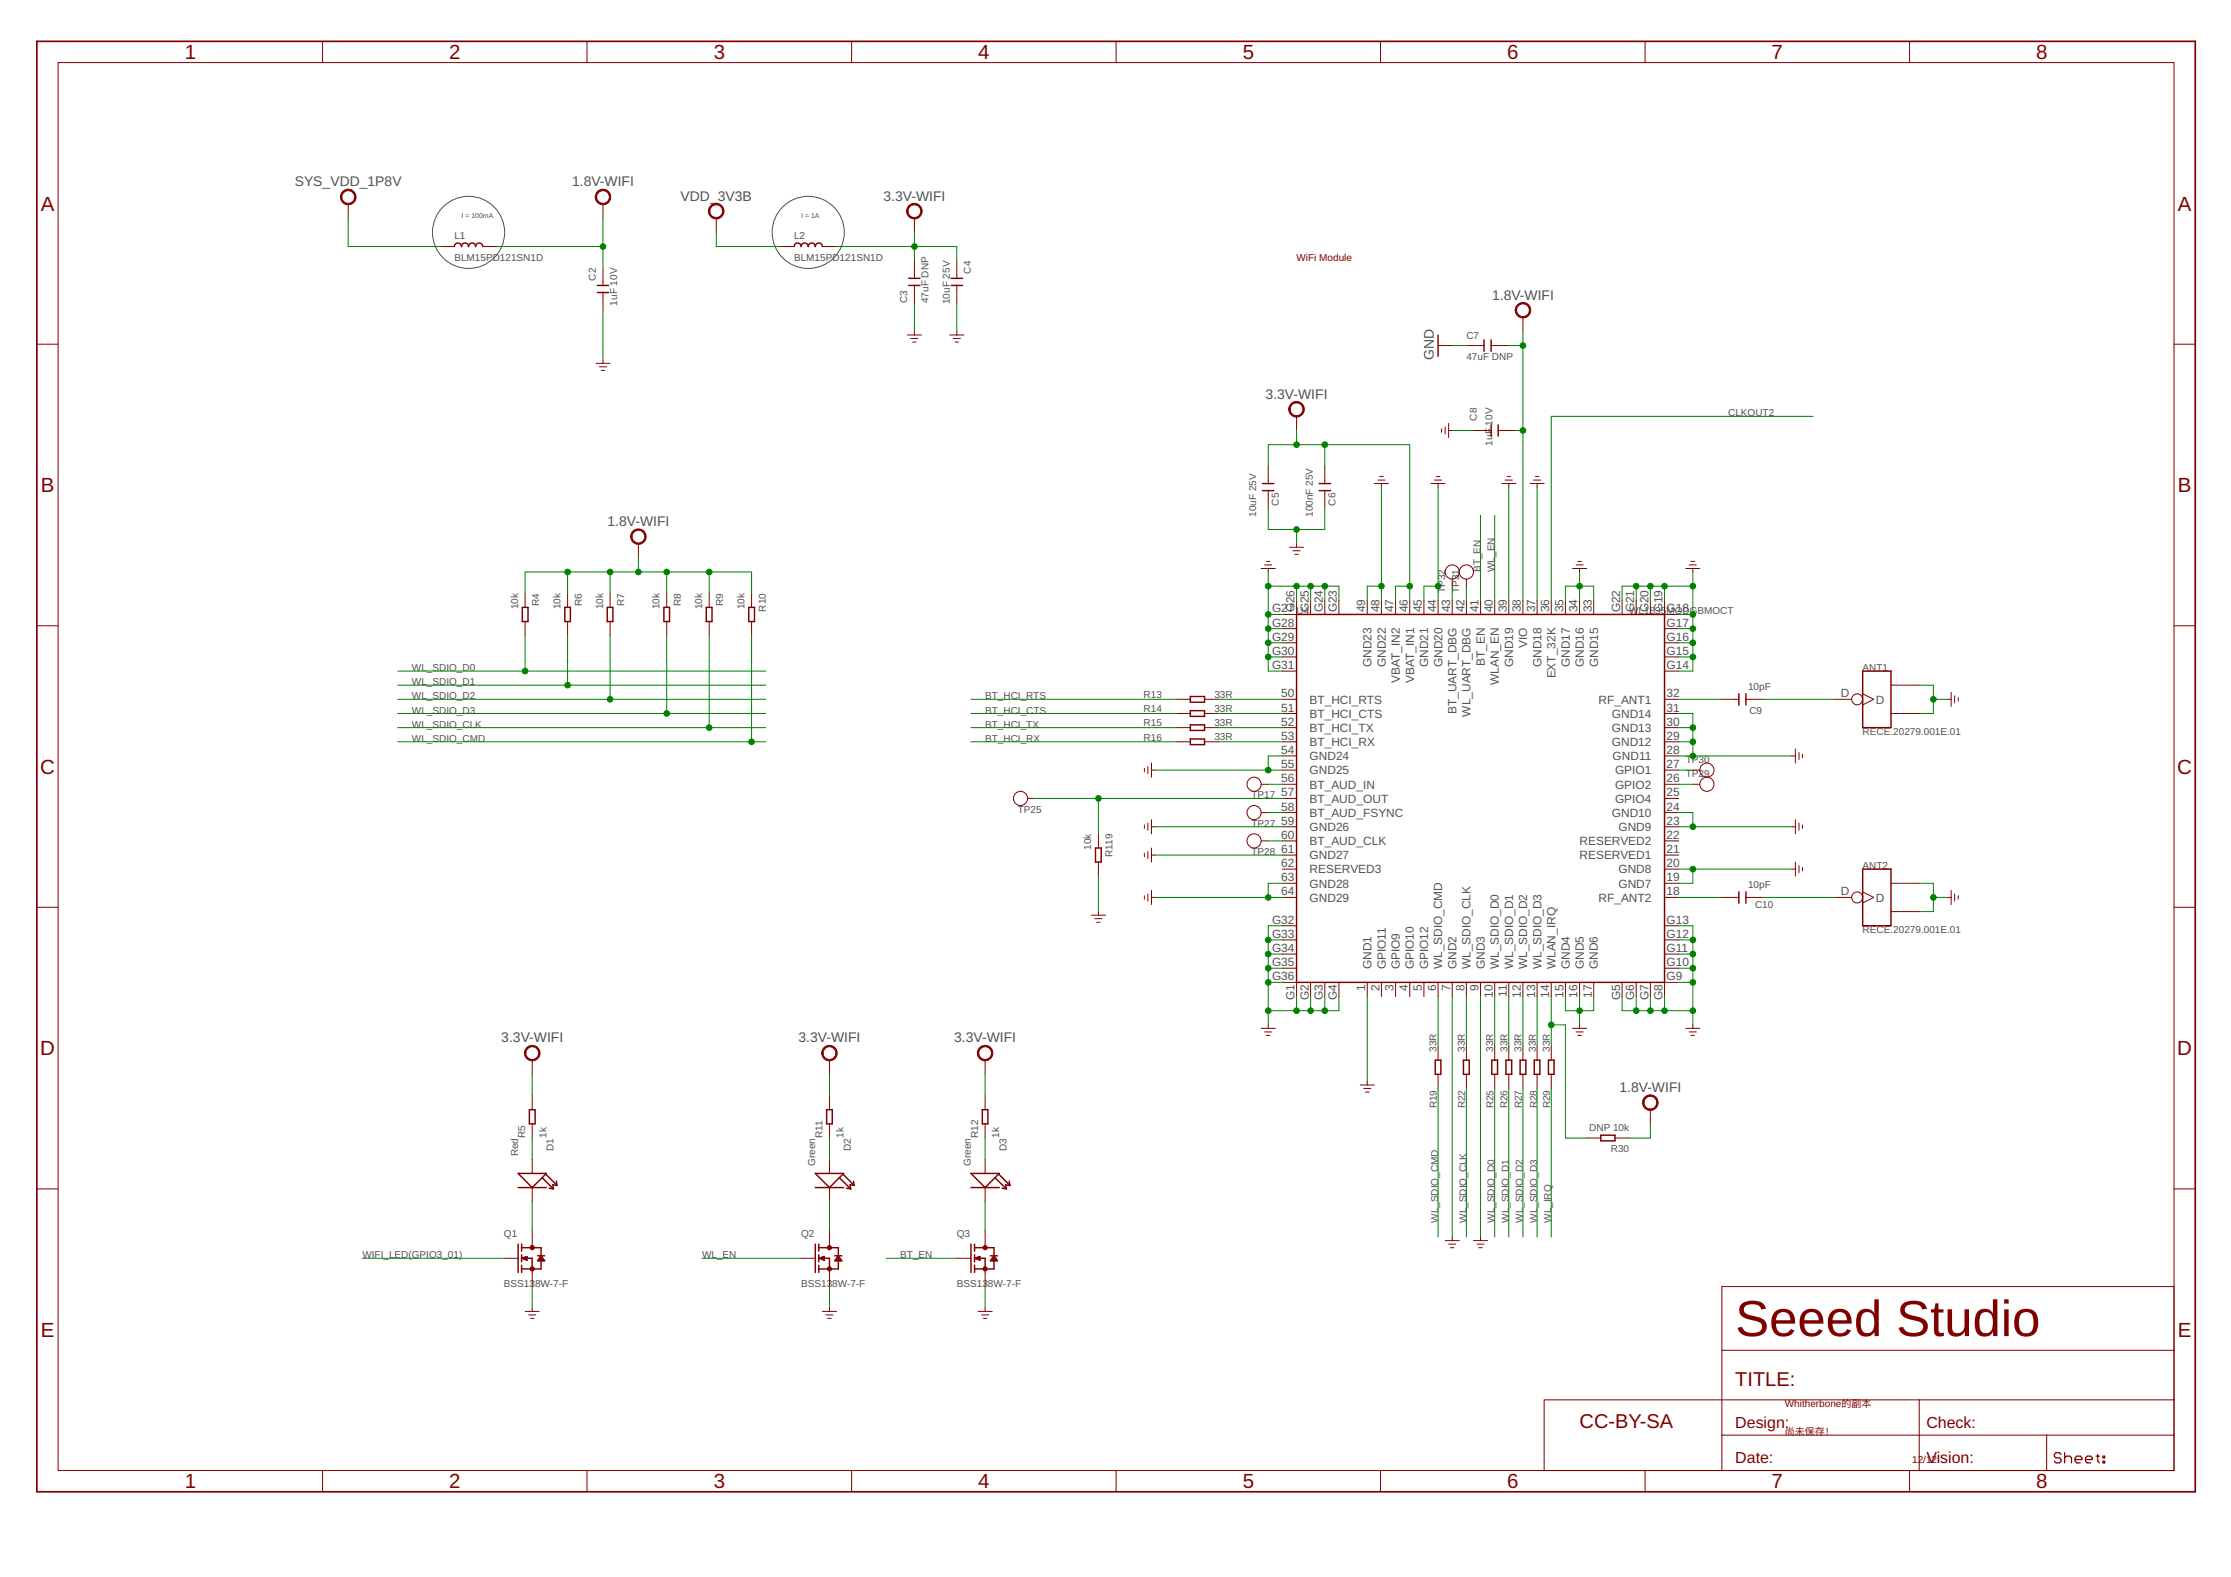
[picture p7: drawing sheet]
<svg xmlns="http://www.w3.org/2000/svg" width="420mm" height="297mm" viewBox="0 0 420 297" stroke-linecap="round" stroke-linejoin="round" font-family="sans-serif">
<defs><g id="words">
<text font-size="9.6" fill="#800000" x="326.8" y="251.7">Seeed Studio</text>
<g font-size="3.9" fill="#800000">
<text x="34.8" y="11.1">1</text>
<text x="84.6" y="11.1">2</text>
<text x="134.4" y="11.1">3</text>
<text x="184.2" y="11.1">4</text>
<text x="234" y="11.1">5</text>
<text x="283.8" y="11.1">6</text>
<text x="333.7" y="11.1">7</text>
<text x="383.5" y="11.1">8</text>
<text x="7.7" y="39.7">A</text>
<text x="410.2" y="39.7">A</text>
<text x="7.7" y="92.7">B</text>
<text x="410.2" y="92.7">B</text>
<text x="7.6" y="145.7">C</text>
<text x="410.1" y="145.7">C</text>
<text x="7.6" y="198.8">D</text>
<text x="410.1" y="198.8">D</text>
<text x="7.7" y="251.8">E</text>
<text x="410.2" y="251.8">E</text>
<text x="34.8" y="280.3">1</text>
<text x="84.6" y="280.3">2</text>
<text x="134.4" y="280.3">3</text>
<text x="184.2" y="280.3">4</text>
<text x="234" y="280.3">5</text>
<text x="283.8" y="280.3">6</text>
<text x="333.7" y="280.3">7</text>
<text x="383.5" y="280.3">8</text>
</g>
<g font-size="3.8" fill="#800000">
<text x="326.8" y="261">TITLE:</text>
<text x="297.5" y="269">CC-BY-SA</text>
</g>
<g font-size="3" fill="#800000">
<text x="326.8" y="269">Design:</text>
<text x="362.8" y="269">Check:</text>
<text x="326.8" y="275.7">Date:</text>
<text x="362.8" y="275.7">Vision:</text>
</g>
<g font-size="2.6" fill="#505050">
<text x="55.5" y="35.1">SYS_VDD_1P8V</text>
<text x="107.7" y="35.1">1.8V-WIFI</text>
<text x="128.2" y="37.8">VDD_3V3B</text>
<text x="166.4" y="37.8">3.3V-WIFI</text>
<text x="281" y="56.4">1.8V-WIFI</text>
<text x="270" y="67.8" transform="rotate(-90 270 67.8)">GND</text>
<text x="238.3" y="75.1">3.3V-WIFI</text>
<text x="114.4" y="99.1">1.8V-WIFI</text>
<text x="94.4" y="196.4">3.3V-WIFI</text>
<text x="150.4" y="196.4">3.3V-WIFI</text>
<text x="179.7" y="196.4">3.3V-WIFI</text>
<text x="305" y="205.7">1.8V-WIFI</text>
</g>
<g font-size="2.2" fill="#505050">
<text x="239.6" y="115.4">G27</text>
<text x="239.6" y="118">G28</text>
<text x="243.8" y="115.4" transform="rotate(-90 243.8 115.4)">G26</text>
<text x="246.5" y="115.4" transform="rotate(-90 246.5 115.4)">G25</text>
<text x="249.1" y="115.4" transform="rotate(-90 249.1 115.4)">G24</text>
<text x="251.8" y="115.4" transform="rotate(-90 251.8 115.4)">G23</text>
<text x="257.1" y="115.4" transform="rotate(-90 257.1 115.4)">49</text>
<text x="259.8" y="115.4" transform="rotate(-90 259.8 115.4)">48</text>
<text x="262.5" y="115.4" transform="rotate(-90 262.5 115.4)">47</text>
<text x="265.1" y="115.4" transform="rotate(-90 265.1 115.4)">46</text>
<text x="267.8" y="115.4" transform="rotate(-90 267.8 115.4)">45</text>
<text x="270.5" y="115.4" transform="rotate(-90 270.5 115.4)">44</text>
<text x="273.1" y="115.4" transform="rotate(-90 273.1 115.4)">43</text>
<text x="275.8" y="115.4" transform="rotate(-90 275.8 115.4)">42</text>
<text x="278.4" y="115.4" transform="rotate(-90 278.4 115.4)">41</text>
<text x="281.1" y="115.4" transform="rotate(-90 281.1 115.4)">40</text>
<text x="283.8" y="115.4" transform="rotate(-90 283.8 115.4)">39</text>
<text x="286.4" y="115.4" transform="rotate(-90 286.4 115.4)">38</text>
<text x="289.1" y="115.4" transform="rotate(-90 289.1 115.4)">37</text>
<text x="291.8" y="115.4" transform="rotate(-90 291.8 115.4)">36</text>
<text x="294.4" y="115.4" transform="rotate(-90 294.4 115.4)">35</text>
<text x="297.1" y="115.4" transform="rotate(-90 297.1 115.4)">34</text>
<text x="299.8" y="115.4" transform="rotate(-90 299.8 115.4)">33</text>
<text x="305.1" y="115.4" transform="rotate(-90 305.1 115.4)">G22</text>
<text x="307.8" y="115.4" transform="rotate(-90 307.8 115.4)">G21</text>
<text x="310.4" y="115.4" transform="rotate(-90 310.4 115.4)">G20</text>
<text x="313.1" y="115.4" transform="rotate(-90 313.1 115.4)">G19</text>
<text x="313.8" y="118">G17</text>
<text x="313.8" y="115.4">G18</text>
<text x="239.6" y="120.7">G29</text>
<text x="239.6" y="123.4">G30</text>
<text x="258.3" y="125.7" transform="rotate(-90 258.3 125.7)">GND23</text>
<text x="261" y="125.7" transform="rotate(-90 261 125.7)">GND22</text>
<text x="269" y="125.7" transform="rotate(-90 269 125.7)">GND21</text>
<text x="271.6" y="125.7" transform="rotate(-90 271.6 125.7)">GND20</text>
<text x="279.6" y="125.4" transform="rotate(-90 279.6 125.4)">BT_EN</text>
<text x="285" y="125.7" transform="rotate(-90 285 125.7)">GND19</text>
<text x="287.6" y="122.1" transform="rotate(-90 287.6 122.1)">VIO</text>
<text x="290.3" y="125.7" transform="rotate(-90 290.3 125.7)">GND18</text>
<text x="295.6" y="125.7" transform="rotate(-90 295.6 125.7)">GND17</text>
<text x="298.3" y="125.7" transform="rotate(-90 298.3 125.7)">GND16</text>
<text x="301" y="125.7" transform="rotate(-90 301 125.7)">GND15</text>
<text x="313.8" y="123.4">G15</text>
<text x="313.8" y="120.7">G16</text>
<text x="239.6" y="126">G31</text>
<text x="241.3" y="131.4">50</text>
<text x="263.6" y="128.6" transform="rotate(-90 263.6 128.6)">VBAT_IN2</text>
<text x="266.3" y="128.6" transform="rotate(-90 266.3 128.6)">VBAT_IN1</text>
<text x="282.3" y="129" transform="rotate(-90 282.3 129)">WLAN_EN</text>
<text x="293" y="127.8" transform="rotate(-90 293 127.8)">EXT_32K</text>
<text x="313.8" y="126">G14</text>
<text x="313.8" y="131.4">32</text>
<text x="346.7" y="131.4">D</text>
<text x="241.3" y="134">51</text>
<text x="241.3" y="136.7">52</text>
<text x="246.6" y="135.2">BT_HCI_CTS</text>
<text x="246.6" y="132.5">BT_HCI_RTS</text>
<text x="246.6" y="137.9">BT_HCI_TX</text>
<text x="274.3" y="134.5" transform="rotate(-90 274.3 134.5)">BT_UART_DBG</text>
<text x="277" y="135" transform="rotate(-90 277 135)">WL_UART_DBG</text>
<text x="301" y="132.5">RF_ANT1</text>
<text x="303.5" y="137.9">GND13</text>
<text x="303.5" y="135.2">GND14</text>
<text x="313.8" y="136.7">30</text>
<text x="313.8" y="134">31</text>
<text x="353.2" y="132.5">D</text>
<text x="241.3" y="139.4">53</text>
<text x="241.3" y="142">54</text>
<text x="246.6" y="140.5">BT_HCI_RX</text>
<text x="246.6" y="143.2">GND24</text>
<text x="303.5" y="140.5">GND12</text>
<text x="303.7" y="143.2">GND11</text>
<text x="313.8" y="142">28</text>
<text x="313.8" y="139.4">29</text>
<text x="241.3" y="147.3">56</text>
<text x="241.3" y="144.7">55</text>
<text x="246.6" y="148.5">BT_AUD_IN</text>
<text x="246.6" y="145.9">GND25</text>
<text x="304.2" y="145.9">GPIO1</text>
<text x="304.2" y="148.5">GPIO2</text>
<text x="313.8" y="144.7">27</text>
<text x="313.8" y="147.3">26</text>
<text x="241.3" y="152.7">58</text>
<text x="241.3" y="150">57</text>
<text x="241.3" y="155.3">59</text>
<text x="246.6" y="153.9">BT_AUD_FSYNC</text>
<text x="246.6" y="151.2">BT_AUD_OUT</text>
<text x="303.5" y="153.9">GND10</text>
<text x="304.2" y="151.2">GPIO4</text>
<text x="313.8" y="155.3">23</text>
<text x="313.8" y="152.7">24</text>
<text x="313.8" y="150">25</text>
<text x="241.3" y="158">60</text>
<text x="241.3" y="160.7">61</text>
<text x="246.6" y="159.2">BT_AUD_CLK</text>
<text x="246.6" y="156.5">GND26</text>
<text x="246.6" y="161.8">GND27</text>
<text x="297.5" y="161.9">RESERVED1</text>
<text x="297.5" y="159.2">RESERVED2</text>
<text x="304.8" y="156.5">GND9</text>
<text x="313.8" y="160.7">21</text>
<text x="313.8" y="158">22</text>
<text x="241.3" y="166">63</text>
<text x="241.3" y="163.3">62</text>
<text x="246.6" y="167.2">GND28</text>
<text x="246.6" y="164.5">RESERVED3</text>
<text x="304.8" y="167.2">GND7</text>
<text x="304.8" y="164.5">GND8</text>
<text x="313.8" y="166">19</text>
<text x="313.8" y="163.3">20</text>
<text x="241.3" y="168.7">64</text>
<text x="246.6" y="169.8">GND29</text>
<text x="301" y="169.9">RF_ANT2</text>
<text x="313.8" y="168.7">18</text>
<text x="346.7" y="168.7">D</text>
<text x="353.2" y="169.8">D</text>
<text x="239.6" y="174">G32</text>
<text x="239.6" y="176.7">G33</text>
<text x="239.6" y="179.3">G34</text>
<text x="313.8" y="179.3">G11</text>
<text x="313.8" y="176.7">G12</text>
<text x="313.8" y="174">G13</text>
<text x="239.6" y="182">G35</text>
<text x="239.6" y="184.7">G36</text>
<text x="258.3" y="182.6" transform="rotate(-90 258.3 182.6)">GND1</text>
<text x="261" y="182.6" transform="rotate(-90 261 182.6)">GPIO11</text>
<text x="263.6" y="182.6" transform="rotate(-90 263.6 182.6)">GPIO9</text>
<text x="266.3" y="182.6" transform="rotate(-90 266.3 182.6)">GPIO10</text>
<text x="269" y="182.6" transform="rotate(-90 269 182.6)">GPIO12</text>
<text x="271.6" y="182.6" transform="rotate(-90 271.6 182.6)">WL_SDIO_CMD</text>
<text x="274.3" y="182.6" transform="rotate(-90 274.3 182.6)">GND2</text>
<text x="277" y="182.6" transform="rotate(-90 277 182.6)">WL_SDIO_CLK</text>
<text x="279.6" y="182.6" transform="rotate(-90 279.6 182.6)">GND3</text>
<text x="282.3" y="182.6" transform="rotate(-90 282.3 182.6)">WL_SDIO_D0</text>
<text x="285" y="182.6" transform="rotate(-90 285 182.6)">WL_SDIO_D1</text>
<text x="287.6" y="182.6" transform="rotate(-90 287.6 182.6)">WL_SDIO_D2</text>
<text x="290.3" y="182.6" transform="rotate(-90 290.3 182.6)">WL_SDIO_D3</text>
<text x="292.9" y="182.6" transform="rotate(-90 292.9 182.6)">WLAN_IRQ</text>
<text x="295.6" y="182.6" transform="rotate(-90 295.6 182.6)">GND4</text>
<text x="298.3" y="182.6" transform="rotate(-90 298.3 182.6)">GND5</text>
<text x="300.9" y="182.6" transform="rotate(-90 300.9 182.6)">GND6</text>
<text x="313.8" y="184.7">G9</text>
<text x="313.8" y="182">G10</text>
<text x="243.8" y="188.4" transform="rotate(-90 243.8 188.4)">G1</text>
<text x="246.5" y="188.4" transform="rotate(-90 246.5 188.4)">G2</text>
<text x="249.1" y="188.4" transform="rotate(-90 249.1 188.4)">G3</text>
<text x="251.8" y="188.4" transform="rotate(-90 251.8 188.4)">G4</text>
<text x="257.1" y="186.7" transform="rotate(-90 257.1 186.7)">1</text>
<text x="259.8" y="186.7" transform="rotate(-90 259.8 186.7)">2</text>
<text x="262.5" y="186.7" transform="rotate(-90 262.5 186.7)">3</text>
<text x="265.1" y="186.7" transform="rotate(-90 265.1 186.7)">4</text>
<text x="267.8" y="186.7" transform="rotate(-90 267.8 186.7)">5</text>
<text x="270.5" y="186.7" transform="rotate(-90 270.5 186.7)">6</text>
<text x="273.1" y="186.7" transform="rotate(-90 273.1 186.7)">7</text>
<text x="275.8" y="186.7" transform="rotate(-90 275.8 186.7)">8</text>
<text x="278.4" y="186.7" transform="rotate(-90 278.4 186.7)">9</text>
<text x="281.1" y="187.9" transform="rotate(-90 281.1 187.9)">10</text>
<text x="283.8" y="187.7" transform="rotate(-90 283.8 187.7)">11</text>
<text x="286.4" y="187.9" transform="rotate(-90 286.4 187.9)">12</text>
<text x="289.1" y="187.9" transform="rotate(-90 289.1 187.9)">13</text>
<text x="291.8" y="187.9" transform="rotate(-90 291.8 187.9)">14</text>
<text x="294.4" y="187.9" transform="rotate(-90 294.4 187.9)">15</text>
<text x="297.1" y="187.9" transform="rotate(-90 297.1 187.9)">16</text>
<text x="299.8" y="187.9" transform="rotate(-90 299.8 187.9)">17</text>
<text x="305.1" y="188.4" transform="rotate(-90 305.1 188.4)">G5</text>
<text x="307.8" y="188.4" transform="rotate(-90 307.8 188.4)">G6</text>
<text x="310.4" y="188.4" transform="rotate(-90 310.4 188.4)">G7</text>
<text x="313.1" y="188.4" transform="rotate(-90 313.1 188.4)">G8</text>
</g>
<g font-size="1.9" fill="#505050">
<text x="85.6" y="45.1">L1</text>
<text x="149.5" y="45.1">L2</text>
<text x="85.6" y="49.1">BLM15PD121SN1D</text>
<text x="112.2" y="52.8" transform="rotate(-90 112.2 52.8)">C2</text>
<text x="149.5" y="49.1">BLM15PD121SN1D</text>
<text x="182.9" y="51.5" transform="rotate(-90 182.9 51.5)">C4</text>
<text x="116.2" y="57.5" transform="rotate(-90 116.2 57.5)">1uF 10V</text>
<text x="170.9" y="57.1" transform="rotate(-90 170.9 57.1)">C3</text>
<text x="174.9" y="57.1" transform="rotate(-90 174.9 57.1)">47uF DNP</text>
<text x="178.9" y="57.3" transform="rotate(-90 178.9 57.3)">10uF 25V</text>
<text x="276.2" y="63.8">C7</text>
<text x="276.2" y="67.8">47uF DNP</text>
<text x="278.2" y="79.2" transform="rotate(-90 278.2 79.2)">C8</text>
<text x="281.1" y="83.9" transform="rotate(-90 281.1 83.9)">1uF 10V</text>
<text x="325.5" y="78.4">CLKOUT2</text>
<text x="240.8" y="95.2" transform="rotate(-90 240.8 95.2)">C5</text>
<text x="251.5" y="95.2" transform="rotate(-90 251.5 95.2)">C6</text>
<text x="236.6" y="97.3" transform="rotate(-90 236.6 97.3)">10uF 25V</text>
<text x="247.2" y="97.3" transform="rotate(-90 247.2 97.3)">100nF 25V</text>
<text x="278.8" y="107.7" transform="rotate(-90 278.8 107.7)">BT_EN</text>
<text x="281.5" y="107.7" transform="rotate(-90 281.5 107.7)">WL_EN</text>
<text x="272.2" y="111.7" transform="rotate(-90 272.2 111.7)">TP32</text>
<text x="274.8" y="111.7" transform="rotate(-90 274.8 111.7)">TP31</text>
<text x="97.6" y="114.8" transform="rotate(-90 97.6 114.8)">10k</text>
<text x="101.6" y="114.2" transform="rotate(-90 101.6 114.2)">R4</text>
<text x="105.6" y="114.8" transform="rotate(-90 105.6 114.8)">10k</text>
<text x="109.6" y="114.2" transform="rotate(-90 109.6 114.2)">R6</text>
<text x="113.6" y="114.8" transform="rotate(-90 113.6 114.8)">10k</text>
<text x="117.6" y="114.2" transform="rotate(-90 117.6 114.2)">R7</text>
<text x="124.2" y="114.8" transform="rotate(-90 124.2 114.8)">10k</text>
<text x="128.2" y="114.2" transform="rotate(-90 128.2 114.2)">R8</text>
<text x="132.2" y="114.8" transform="rotate(-90 132.2 114.8)">10k</text>
<text x="136.2" y="114.2" transform="rotate(-90 136.2 114.2)">R9</text>
<text x="140.2" y="114.8" transform="rotate(-90 140.2 114.8)">10k</text>
<text x="144.2" y="115.2" transform="rotate(-90 144.2 115.2)">R10</text>
<text x="244.2" y="115.7">U4</text>
<text x="306.8" y="115.7">W</text>
<text x="308.6" y="115.7">L1835</text>
<text x="313.8" y="115.7">MODGBMOCT</text>
<text x="77.6" y="126.4">WL_SDIO_D0</text>
<text x="77.6" y="129.1">WL_SDIO_D1</text>
<text x="77.6" y="131.7">WL_SDIO_D2</text>
<text x="185.5" y="131.7">BT_HCI_RTS</text>
<text x="215.4" y="131.5">R13</text>
<text x="228.7" y="131.5">33R</text>
<text x="329.2" y="130">10pF</text>
<text x="350.8" y="126.4">ANT1</text>
<text x="77.6" y="137.1">WL_SDIO_CLK</text>
<text x="77.6" y="134.4">WL_SDIO_D3</text>
<text x="185.5" y="134.4">BT_HCI_CTS</text>
<text x="185.5" y="137.1">BT_HCI_TX</text>
<text x="215.4" y="134.2">R14</text>
<text x="215.4" y="136.8">R15</text>
<text x="228.7" y="134.1">33R</text>
<text x="228.7" y="136.8">33R</text>
<text x="329.5" y="134.4">C9</text>
<text x="77.6" y="139.7">WL_SDIO_CMD</text>
<text x="185.5" y="139.7">BT_HCI_RX</text>
<text x="215.4" y="139.5">R16</text>
<text x="228.7" y="139.5">33R</text>
<text x="317.5" y="143.7">TP30</text>
<text x="350.8" y="138.4">RECE.20279.001E.01</text>
<text x="317.5" y="146.4">TP29</text>
<text x="191.7" y="153.1">TP25</text>
<text x="235.7" y="150.4">TP17</text>
<text x="235.7" y="155.7">TP27</text>
<text x="205.5" y="160.1" transform="rotate(-90 205.5 160.1)">10k</text>
<text x="209.5" y="161.4" transform="rotate(-90 209.5 161.4)">R119</text>
<text x="235.7" y="161">TP28</text>
<text x="329.2" y="167.3">10pF</text>
<text x="350.8" y="163.7">ANT2</text>
<text x="330.5" y="171">C10</text>
<text x="350.8" y="175.7">RECE.20279.001E.01</text>
<text x="270.6" y="198.1" transform="rotate(-90 270.6 198.1)">33R</text>
<text x="275.9" y="198.1" transform="rotate(-90 275.9 198.1)">33R</text>
<text x="281.2" y="198.1" transform="rotate(-90 281.2 198.1)">33R</text>
<text x="283.9" y="198.1" transform="rotate(-90 283.9 198.1)">33R</text>
<text x="286.5" y="198.1" transform="rotate(-90 286.5 198.1)">33R</text>
<text x="289.2" y="198.1" transform="rotate(-90 289.2 198.1)">33R</text>
<text x="291.9" y="198.1" transform="rotate(-90 291.9 198.1)">33R</text>
<text x="270.6" y="208.8" transform="rotate(-90 270.6 208.8)">R19</text>
<text x="275.9" y="208.8" transform="rotate(-90 275.9 208.8)">R22</text>
<text x="281.2" y="208.8" transform="rotate(-90 281.2 208.8)">R25</text>
<text x="283.9" y="208.8" transform="rotate(-90 283.9 208.8)">R26</text>
<text x="286.6" y="208.8" transform="rotate(-90 286.6 208.8)">R27</text>
<text x="289.5" y="208.8" transform="rotate(-90 289.5 208.8)">R28</text>
<text x="291.9" y="208.8" transform="rotate(-90 291.9 208.8)">R29</text>
<text x="98.9" y="214.4" transform="rotate(-90 98.9 214.4)">R5</text>
<text x="102.9" y="214.4" transform="rotate(-90 102.9 214.4)">1k</text>
<text x="154.9" y="214.4" transform="rotate(-90 154.9 214.4)">R11</text>
<text x="158.9" y="214.4" transform="rotate(-90 158.9 214.4)">1k</text>
<text x="184.2" y="214.4" transform="rotate(-90 184.2 214.4)">R12</text>
<text x="188.2" y="214.4" transform="rotate(-90 188.2 214.4)">1k</text>
<text x="299.3" y="213">DNP 10k</text>
<text x="97.6" y="217.8" transform="rotate(-90 97.6 217.8)">Red</text>
<text x="104.2" y="216.8" transform="rotate(-90 104.2 216.8)">D1</text>
<text x="153.5" y="219.6" transform="rotate(-90 153.5 219.6)">Green</text>
<text x="160.2" y="216.8" transform="rotate(-90 160.2 216.8)">D2</text>
<text x="182.9" y="219.6" transform="rotate(-90 182.9 219.6)">Green</text>
<text x="189.5" y="216.8" transform="rotate(-90 189.5 216.8)">D3</text>
<text x="303.4" y="217">R30</text>
<text x="94.9" y="233">Q1</text>
<text x="150.9" y="233">Q2</text>
<text x="180.2" y="233">Q3</text>
<text x="270.8" y="230.3" transform="rotate(-90 270.8 230.3)">WL_SDIO_CMD</text>
<text x="276.2" y="230.3" transform="rotate(-90 276.2 230.3)">WL_SDIO_CLK</text>
<text x="281.5" y="230.3" transform="rotate(-90 281.5 230.3)">WL_SDIO_D0</text>
<text x="284.2" y="230.3" transform="rotate(-90 284.2 230.3)">WL_SDIO_D1</text>
<text x="286.8" y="230.3" transform="rotate(-90 286.8 230.3)">WL_SDIO_D2</text>
<text x="289.5" y="230.3" transform="rotate(-90 289.5 230.3)">WL_SDIO_D3</text>
<text x="292.1" y="230.3" transform="rotate(-90 292.1 230.3)">WL_IRQ</text>
<text x="68.2" y="237">WIFI_LED(GPIO3_01)</text>
<text x="132.2" y="237">WL_EN</text>
<text x="169.5" y="237">BT_EN</text>
<text x="94.9" y="242.3">BSS13</text>
<text x="100.8" y="242.3">8W-7-F</text>
<text x="150.9" y="242.3">BSS13</text>
<text x="156.7" y="242.3">8W-7-F</text>
<text x="180.2" y="242.3">BSS13</text>
<text x="186.1" y="242.3">8W-7-F</text>
</g>
<g font-size="1.9" fill="#800000">
<text x="244.2" y="49.1">WiFi Module</text>
<text x="336.1" y="265">Whitherbone的副本</text>
<text x="336.1" y="270.3">尚未保存！</text>
<text x="360.1" y="275.7">12/12</text>
</g>
<g font-size="1.3" fill="#505050">
<text x="86.9" y="41.1">I = 100mA</text>
<text x="150.9" y="41.1">I = 1A</text>
</g>
</g></defs>
<g fill="none" stroke="#505050" stroke-width=".19">
<circle cx="88.2" cy="43.8" r="6.8"/>
<circle cx="152.2" cy="43.8" r="6.8"/>
</g>
<g fill="none" stroke="#800000" stroke-width=".19">
<path d="M10.9 11.8h398.5v265.2h-398.5zM60.7 7.8v4M110.6 7.8v4M160.4 7.8v4M210.2 7.8v4M260 7.8v4M309.8 7.8v4M359.6 7.8v4M65.6 38.4v2.7M113.6 38.4v2.7M82.9 46.4h2.7M90.9 46.4h2.7"/>
<path d="M113.6 50.4v3.4M113.6 55.1v3.3M134.9 41.1v2.7M146.9 46.4h2.6M154.9 46.4h2.6M172.2 41.1v2.7M172.2 49.1v3.3M172.2 53.8v3.3M180.2 49.1v3.3M180.2 53.8v3.3M286.8 59.8v2.6M6.9 64.8h4"/>
<path d="M112.2 68.4h2.7M112.9 69.1h1.3M113.2 69.8h.7M113.6 67.8v.6M170.9 63.1h2.6M171.5 63.8h1.4M171.9 64.4h.6M172.2 62.4v.7M178.9 63.1h2.6M179.5 63.8h1.4M179.9 64.4h.6M180.2 62.4v.7"/>
<path d="M244.2 78.4v2.7M270.8 65.1h2.7M272.8 79.8v2.6M276.2 65.1h3.3M280.8 65.1h3.3M409.4 64.8h4M238.8 87.8v3.3M238.8 92.4v3.3M249.5 87.8v3.3M249.5 92.4v3.3M258.8 91.1h2.7M259.5 90.4h1.3"/>
<path d="M259.8 89.7h.7M260.2 91.1v.7M269.5 91.1h2.7M270.2 90.4h1.3M270.5 89.7h.7M270.8 91.1v.7M271.5 80.8v.6M272.2 80.4v1.3M272.8 81.1h.7M277.5 81.1h3.3M282.2 81.1h3.3M282.8 91.1h2.7"/>
<path d="M283.5 90.4h1.3M283.8 89.7h.7M284.1 91.1v.7M288.1 91.1h2.7M288.8 90.4h1.4M289.2 89.7h.6M289.5 91.1v.7M6.9 117.9h4M98.9 111.7v2.7M98.9 117.1v2.6M106.9 111.7v2.7M106.9 117.1v2.6"/>
<path d="M114.9 111.7v2.7M114.9 117.1v2.6M120.2 102.4v2.7M125.6 111.7v2.7M125.6 117.1v2.6M133.6 111.7v2.7M133.6 117.1v2.6M141.5 111.7v2.7M141.5 117.1v2.6M237.5 107.1h2.7M238.2 106.4h1.3M238.5 105.7h.7"/>
<path d="M238.8 107.1v.6M241.5 118.4h2.7M242.8 103.1h2.7M243.5 103.7h1.3M243.8 104.4h.7M244.2 102.4v.7M244.2 113.1v2.6h-2.7M246.8 113.1v2.6M249.5 113.1v2.6M252.2 113.1v2.6M257.5 113.1v2.6M260.2 113.1v2.6"/>
<path d="M262.8 113.1v2.6M265.5 113.1v2.6M268.2 113.1v2.6M270.8 113.1v2.6M273.5 109.1v1.3M273.5 113.1v2.6M276.2 109.1v1.3M276.2 113.1v2.6M278.8 113.1v2.6M281.5 113.1v2.6M284.1 113.1v2.6M286.8 113.1v2.6"/>
<path d="M289.5 113.1v2.6M292.1 113.1v2.6M294.8 113.1v2.6M296.1 107.1h2.7M296.8 106.4h1.4M297.1 105.7h.7M297.5 107.1v.6M297.5 113.1v2.6M300.1 113.1v2.6M305.5 113.1v2.6M308.1 113.1v2.6M310.8 113.1v2.6"/>
<path d="M313.5 113.1v2.6h2.6M313.5 118.4h2.6M317.5 107.1h2.6M318.1 106.4h1.4M318.5 105.7h.6M318.8 107.1v.6M409.4 117.9h4M221.5 134.4h2.7M221.5 131.7h2.7M221.5 139.7h2.7M221.5 137.1h2.7M226.8 134.4h2.7"/>
<path d="M226.8 131.7h2.7M226.8 139.7h2.7M226.8 137.1h2.7M241.5 134.4h2.7M241.5 131.7h2.7M241.5 139.7h2.7M241.5 137.1h2.7M241.5 126.4h2.7M241.5 123.7h2.7M241.5 121.1h2.7M313.5 134.4h2.6M313.5 131.7h2.6"/>
<path d="M313.5 139.7h2.6M313.5 137.1h2.6M313.5 126.4h2.6M313.5 123.7h2.6M313.5 121.1h2.6M324.1 131.7h3.4M328.8 131.7h3.3M345.5 131.7h3.2M350.8 130.7l2.1 1-2.1 1.1M356.1 134.4h5.3M356.1 129.1h5.3M366.8 131.7h.7"/>
<path d="M367.5 130.4v2.7M368.1 131.1v1.3M368.8 131.4v.7M193.5 150.4h1.4M206.9 157.1v2.6M215.5 144.7v.7M215.5 155.4v.6M216.2 144.4v1.3M216.2 155v1.4M216.9 155.7h.6M216.9 145.1h.6M216.9 143.7v2.7"/>
<path d="M216.9 154.4v2.7M216.9 159.7v2.7M237.5 158.4h1.3M237.5 153.1h1.3M237.5 147.7h1.3M241.5 158.4h2.7M241.5 153.1h2.7M241.5 147.7h2.7M241.5 150.4h2.7M241.5 155.7h2.7M241.5 142.4h2.7M241.5 145.1h2.7"/>
<path d="M313.5 158.4h2.6M313.5 153.1h2.6M313.5 147.7h2.6M313.5 150.4h2.6M313.5 155.7h2.6M313.5 142.4h2.6M313.5 145.1h2.6M318.8 147.7h1.3M318.8 145.1h1.3M337.5 155.7h.6M337.5 142.4h.6M338.1 141.1v2.6"/>
<path d="M338.1 154.4v2.7M338.8 141.7v1.4M338.8 155v1.4M339.4 142v.7M339.4 155.4v.6M6.9 170.9h4M205.5 172.4h2.7M206.2 173h1.3M206.5 173.7h.7M206.9 162.4v2.6M206.9 171.7v.7M215.5 160.7v.7"/>
<path d="M215.5 168.7v.7M216.2 160.4v1.3M216.2 168.4v1.3M216.9 161.1h.6M216.9 169h.6M216.9 167.7v2.7M241.5 179.7h2.7M241.5 177h2.7M241.5 174.4h2.7M241.5 166.4h2.7M241.5 163.7h2.7M241.5 161.1h2.7"/>
<path d="M241.5 169h2.7M313.5 179.7h2.6M313.5 177h2.6M313.5 174.4h2.6M313.5 166.4h2.6M313.5 163.7h2.6M313.5 161.1h2.6M313.5 169h2.6M324.1 169h3.4M328.8 169h3.3M337.5 163.7h.6M338.1 162.4v2.6"/>
<path d="M338.8 163v1.4M339.4 163.4v.6M345.5 169h3.2M350.8 168l2.1 1-2.1 1.1M356.1 166.4h5.3M356.1 171.7h5.3M366.8 169h.7M367.5 167.7v2.7M368.1 168.4v1.3M368.8 168.7v.7M409.4 170.9h4M100.2 199.7v2.7"/>
<path d="M156.2 199.7v2.7M185.5 199.7v2.7M237.5 193.7h2.7M238.2 194.4h1.3M238.5 195h.7M238.8 193v.7M241.5 185h2.7v2.7M241.5 182.4h2.7M246.8 185v2.7M249.5 185v2.7M252.2 185v2.7M257.5 185v2.7"/>
<path d="M260.2 185v2.7M262.8 185v2.7M265.5 185v2.7M268.2 185v2.7M270.8 185v2.7M270.8 197v2.7M273.5 185v2.7M276.2 185v2.7M276.2 197v2.7M278.8 185v2.7M281.5 185v2.7M281.5 197v2.7"/>
<path d="M284.1 185v2.7M284.1 197v2.7M286.8 185v2.7M286.8 197v2.7M289.5 185v2.7M289.5 197v2.7M292.1 185v2.7M292.1 197v2.7M294.8 185v2.7M296.1 193.7h2.7M296.8 194.4h1.4M297.1 195h.7"/>
<path d="M297.5 185v2.7M297.5 193v.7M300.1 185v2.7M305.5 185v2.7M308.1 185v2.7M310.8 185v2.7M313.5 182.4h2.6M316.1 185h-2.6v2.7M317.5 193.7h2.6M318.1 194.4h1.4M318.5 195h.6M318.8 193v.7"/>
<path d="M100.2 206.4v2.6M100.2 211.7v2.7M100.2 218.4v2.6M156.2 206.4v2.6M156.2 211.7v2.7M156.2 218.4v2.6M185.5 206.4v2.6M185.5 211.7v2.7M185.5 218.4v2.6M256.2 204.4h2.6M256.8 205h1.4M257.2 205.7h.6"/>
<path d="M257.5 203.7v.7M270.8 202.4v2.6M276.2 202.4v2.6M281.5 202.4v2.6M284.1 202.4v2.6M286.8 202.4v2.6M289.5 202.4v2.6M292.1 202.4v2.6M298.8 214.4h2.7M304.1 214.4h2.7M310.8 209v2.7M6.9 223.9h4"/>
<path d="M94.9 237h2.7M100.2 223.7v2.7M100.2 231.7v3.3M100.2 239v3.3M150.9 237h2.6M156.2 223.7v2.7M156.2 231.7v3.3M156.2 239v3.3M180.2 237h2.7M185.5 223.7v2.7M185.5 231.7v3.3M185.5 239v3.3"/>
<path d="M272.2 233.7h2.6M272.8 234.3h1.4M273.2 235h.6M273.5 233v.7M277.5 233.7h2.7M278.2 234.3h1.3M278.5 235h.6M278.8 233v.7M409.4 223.9h4M98.9 247h2.7M99.6 247.7h1.3M99.9 248.3h.7"/>
<path d="M100.2 246.3v.7M154.9 247h2.6M155.5 247.7h1.4M155.9 248.3h.6M156.2 246.3v.7M184.2 247h2.7M184.9 247.7h1.3M185.2 248.3h.7M185.5 246.3v.7M324.3 254.3h85.1M409.4 242.3h-85.1v34.7M60.7 277v4"/>
<path d="M110.6 277v4M160.4 277v4M210.2 277v4M260 277v4M309.8 277v4M324.1 263.7h-33.3v13.3M324.3 270.3h85.1M324.3 263.7h85.1M359.6 277v4M361.4 263.7v13.3M385.4 270.3v6.7"/>
<circle cx="273.5" cy="107.7" r="1.33"/>
<circle cx="276.2" cy="107.7" r="1.33"/>
<circle cx="349.8" cy="131.7" r="1.04"/>
<circle cx="192.2" cy="150.4" r="1.33"/>
<circle cx="236.2" cy="147.7" r="1.33"/>
<circle cx="236.2" cy="158.4" r="1.33"/>
<circle cx="236.2" cy="153.1" r="1.33"/>
<circle cx="321.5" cy="145.1" r="1.33"/>
<circle cx="321.5" cy="147.7" r="1.33"/>
<circle cx="349.8" cy="169" r="1.04"/>
</g>
<path d="M388.2 274l-.4-.4h-.6l-.3 .4v.3l.3 .3h.6l.4 .3v.3l-.4 .3h-.6l-.3-.3M388.8 273.6v1.9M388.8 274.6l.4-.3h.6l.3 .3v.9M390.8 274.9h1.3v-.3l-.3-.3h-.7l-.3 .3v.6l.3 .3h.7M392.8 274.9h1.2v-.3l-.3-.3h-.6l-.3 .3v.6l.3 .3h.6M394.7 274.3h.7M395.1 274v1.2l.3 .3M396 274.3h.4v.3h-.4zM396 275.2h.4v.3h-.4z" fill="none" stroke="#800000" stroke-width=".23"/>
<path d="M6.9 7.8h406.5v273.2h-406.5z" fill="none" stroke="#800000" stroke-width=".32"/>
<g fill="none" stroke="#800000" stroke-width=".28">
<path d="M85.6 46.4a.67 .67 0 0 1 .6-.6 .67 .67 0 0 1 .7 .6 .67 .67 0 0 1 .7-.6 .67 .67 0 0 1 .6 .6 .67 .67 0 0 1 .7-.6 .67 .67 0 0 1 .7 .6 .67 .67 0 0 1 .6-.6 .67 .67 0 0 1 .7 .6M112.5 53.8h2.1M112.5 55.1h2.1M149.5 46.4a.67 .67 0 0 1 .7-.6 .67 .67 0 0 1 .7 .6 .67 .67 0 0 1 .6-.6 .67 .67 0 0 1 .7 .6 .67 .67 0 0 1 .7-.6 .67 .67 0 0 1 .6 .6 .67 .67 0 0 1 .7-.6 .67 .67 0 0 1 .7 .6M171.1 52.4h2.2M171.1 53.8h2.2M179.1 52.4h2.2M179.1 53.8h2.2M270.8 63.1v4M279.5 64v2.2M280.8 64v2.2M237.8 91.1h2.1"/>
<path d="M237.8 92.4h2.1M248.4 91.1h2.2M248.4 92.4h2.2M280.8 80v2.1M282.2 80v2.1M98.4 114.4h1v2.7h-1zM106.4 114.4h1v2.7h-1zM114.4 114.4h1v2.7h-1zM125 114.4h1.1v2.7h-1.1zM133 114.4h1.1v2.7h-1.1zM141 114.4h1.1v2.7h-1.1zM244.2 115.7h69.3v69.3h-69.3z"/>
<path d="M224.2 131.2h2.6v1.1h-2.6zM224.2 133.9h2.6v1h-2.6zM224.2 136.5h2.6v1.1h-2.6zM224.2 139.2h2.6v1.1h-2.6zM327.5 130.7v2.1M328.8 130.7v2.1M350.8 126.4h5.3v10.7h-5.3zM206.3 159.7h1.1v2.7h-1.1zM327.5 168v2.1M328.8 168v2.1M350.8 163.7h5.3v10.7h-5.3zM270.3 199.7h1.1v2.7h-1.1z"/>
<path d="M275.6 199.7h1.1v2.7h-1.1zM280.9 199.7h1.1v2.7h-1.1zM283.6 199.7h1.1v2.7h-1.1zM286.3 199.7h1.1v2.7h-1.1zM288.9 199.7h1.1v2.7h-1.1zM291.6 199.7h1.1v2.7h-1.1zM99.7 209h1.1v2.7h-1.1zM155.7 209h1v2.7h-1zM185 209h1.1v2.7h-1.1zM301.5 213.8h2.6v1.1h-2.6zM97.6 234.3v5.4M97.6 223.7h5.3"/>
<path d="M98.2 235h3.7v4h-3.7M98.2 234.3v1.4M98.2 236.3v1.4M98.2 238.3v1.4M98.6 237h1.6v2M98.6 237l.6 .3M98.8 236.9l.4 .4M99.2 236.7l-1 .3 1 .3M99.2 236.7v.6M99.2 236.7l-.6 .3M101.2 236.5h1.4M101.9 236.5l.7 1h-1.4z"/>
<path d="M101.9 237l.3 .5M101.9 237l-.3 .5M101.9 237l.3 .3M101.9 237l-.3 .3M102.1 221.8l2.1 2.1M102.8 221.1l.1-.1h-5.3l2.6 2.7 1.9-1.9M102.8 221.1l-.7 .7M102.8 221.1l2.1 2.2M103.4 223.8l.8 .1M104.8 222.5l.1 .8M104.9 223.3l-.8-.1 .1 .7M153.5 234.3v5.4"/>
<path d="M153.5 221h5.4l-2.7 2.7zM153.5 223.7h5.4M154.2 235h3.7v4h-3.7M154.2 234.3v1.4M154.2 236.3v1.4M154.2 238.3v1.4M154.5 237h1.7v2M154.5 237l.7 .3M154.7 236.9l.5 .4M155.2 236.7l-1 .3 1 .3M155.2 236.7v.6M155.2 236.7l-.7 .3"/>
<path d="M157.2 236.5h1.3M157.9 236.5l.6 1h-1.3zM157.9 237l.3 .5M157.9 237l-.4 .5M157.9 237l.3 .3M157.9 237l-.4 .3M158.1 221.8l2.1 2.1M158.7 221.1l2.2 2.2M159.4 223.8l.8 .1M160.7 222.5l.2 .8M160.9 223.3l-.8-.1 .1 .7M182.9 234.3v5.4"/>
<path d="M182.9 221h5.3l-2.7 2.7zM182.9 223.7h5.3M183.5 235h3.7v4h-3.7M183.5 234.3v1.4M183.5 236.3v1.4M183.5 238.3v1.4M183.9 237h1.6v2M183.9 237l.6 .3M184.1 236.9l.4 .4M184.5 236.7l-1 .3 1 .3M184.5 236.7v.6M184.5 236.7l-.6 .3"/>
<path d="M186.5 236.5h1.4M187.2 236.5l.7 1h-1.4zM187.2 237l.3 .5M187.2 237l-.3 .5M187.2 237l.3 .3M187.2 237l-.3 .3M187.4 221.8l2.1 2.1M188.1 221.1l2.1 2.2M188.7 223.8l.8 .1M190.1 222.5l.1 .8M190.2 223.3l-.8-.1 .1 .7"/>
</g>
<g fill="#800000" stroke="#800000" stroke-width=".19">
<path d="M156 234.7a.4 .4 0 0 1 .6 .1 .4 .4 0 0 1-.3 .6 .4 .4 0 0 1-.5-.4l.5-.1v.2l-.5-.1z" fill-rule="evenodd"/>
<path d="M156 238.7a.4 .4 0 0 1 .6 .1 .4 .4 0 0 1-.3 .6 .4 .4 0 0 1-.5-.4h.3l.1-.1 .1 .2-.5-.1z" fill-rule="evenodd"/>
<path d="M185.2 234.8a.4 .4 0 0 1 .6 0 .4 .4 0 0 1-.1 .6 .4 .4 0 0 1-.6-.4l.5-.1 .1 .2-.6-.1z" fill-rule="evenodd"/>
<path d="M185.2 238.8a.4 .4 0 0 1 .6 0 .4 .4 0 0 1-.1 .6 .4 .4 0 0 1-.6-.4h.3l.1-.1 .2 .2-.6-.1z" fill-rule="evenodd"/>
<path d="M112.5 36.1a1.46 1.46 0 0 1 2.3 .2 1.46 1.46 0 0 1-.8 2.2 1.46 1.46 0 0 1-1.9-1.4h.3a1.2 1.2 0 0 1 1.6-1.1 1.2 1.2 0 0 1 .3 2 1.2 1.2 0 0 1-1.9-.6v-.3h-.3z" fill-rule="evenodd"/>
<path d="M171.1 38.8a1.47 1.47 0 0 1 2.4 .2 1.47 1.47 0 0 1-.9 2.2 1.47 1.47 0 0 1-1.9-1.4h.3a1.21 1.21 0 0 1 1.8-1 1.21 1.21 0 0 1 .1 2 1.21 1.21 0 0 1-1.9-.7v-.3h-.3z" fill-rule="evenodd"/>
<path d="M243.1 76.1a1.47 1.47 0 0 1 2.3 .2 1.47 1.47 0 0 1-.8 2.2 1.47 1.47 0 0 1-1.9-1.4h.3a1.2 1.2 0 0 1 1.7-1.1 1.2 1.2 0 0 1 .3 2 1.2 1.2 0 0 1-2-.6v-.3h-.3z" fill-rule="evenodd"/>
<path d="M155.1 197.4a1.46 1.46 0 0 1 2.3 .2 1.46 1.46 0 0 1-.8 2.2 1.46 1.46 0 0 1-1.9-1.4h.3a1.2 1.2 0 0 1 1.7-1.2 1.2 1.2 0 0 1 .3 2 1.2 1.2 0 0 1-2-.6v-.2h-.3z" fill-rule="evenodd"/>
<path d="M184.4 197.4a1.46 1.46 0 0 1 2.4 .2 1.46 1.46 0 0 1-.9 2.2 1.46 1.46 0 0 1-1.8-1.4h.2a1.2 1.2 0 0 1 1.7-1.2 1.2 1.2 0 0 1 .3 2 1.2 1.2 0 0 1-1.9-.6l-.1-.2h-.2z" fill-rule="evenodd"/>
<path d="M285.7 57.5a1.47 1.47 0 0 1 2.4 .2 1.47 1.47 0 0 1-.9 2.2 1.47 1.47 0 0 1-1.9-1.5h.3a1.2 1.2 0 0 1 1.8-1 1.2 1.2 0 0 1 .1 2.1 1.2 1.2 0 0 1-1.9-.8v-.3h-.3l.2-.7z" fill-rule="evenodd"/>
<path d="M309.7 206.7a1.47 1.47 0 0 1 2.4 .2 1.47 1.47 0 0 1-.9 2.2 1.47 1.47 0 0 1-1.9-1.4h.3a1.2 1.2 0 0 1 1.7-1.1 1.2 1.2 0 0 1 .3 2 1.2 1.2 0 0 1-2-.6v-.3h-.3z" fill-rule="evenodd"/>
<path d="M119.1 100.1a1.46 1.46 0 0 1 2.4 .2 1.46 1.46 0 0 1-.9 2.2 1.46 1.46 0 0 1-1.8-1.4h.2a1.2 1.2 0 0 1 1.7-1.1 1.2 1.2 0 0 1 .3 2 1.2 1.2 0 0 1-1.9-.6l-.1-.3h-.2z" fill-rule="evenodd"/>
<path d="M99.9 234.8a.39 .39 0 0 1 .6-.1 .39 .39 0 0 1-.1 .6 .39 .39 0 0 1-.6-.3h.3l.1-.1 .2 .1-.2 .1-.4-.1z" fill-rule="evenodd"/>
<path d="M99.9 238.8a.39 .39 0 0 1 .6-.1 .39 .39 0 0 1-.1 .6 .39 .39 0 0 1-.6-.3l.4-.1 .2 .1-.2 .1-.4-.1z" fill-rule="evenodd"/>
<path d="M99.1 197.4a1.47 1.47 0 0 1 2.4 .2 1.47 1.47 0 0 1-.9 2.2 1.47 1.47 0 0 1-1.8-1.4h.2a1.2 1.2 0 0 1 1.8-1 1.2 1.2 0 0 1 .2 2 1.2 1.2 0 0 1-1.9-.8l-.1-.2h-.2l.1-.7z" fill-rule="evenodd"/>
<path d="M133.8 38.8a1.47 1.47 0 0 1 2.3 .2 1.47 1.47 0 0 1-.8 2.2 1.47 1.47 0 0 1-1.9-1.4h.3a1.21 1.21 0 0 1 1.8-1 1.21 1.21 0 0 1 .1 2 1.21 1.21 0 0 1-1.9-.7v-.3h-.3z" fill-rule="evenodd"/>
<path d="M64.5 36.1a1.47 1.47 0 0 1 2.3 .2 1.47 1.47 0 0 1-.8 2.2 1.47 1.47 0 0 1-1.9-1.4h.3a1.2 1.2 0 0 1 1.8-1 1.2 1.2 0 0 1 .1 2 1.2 1.2 0 0 1-1.9-.7v-.3h-.3z" fill-rule="evenodd"/>
</g>
<g fill="none" stroke="#008000" stroke-width=".19">
<path d="M65.6 41.1v5.3h17.3M93.6 46.4h20M113.6 41.1v9.3M113.6 58.4v9.4M134.9 43.8v2.6h12M157.5 46.4h22.7v2.7M172.2 43.8v5.3M172.2 57.1v5.3M180.2 57.1v5.3M273.5 65.1h2.7M284.1 65.1h2.7M286.8 62.4v50.7"/>
<path d="M341.5 78.4h-49.4v34.7M238.8 87.8v-4h26.7v29.3M238.8 95.7v4h10.7v-4M244.2 81.1v2.7M244.2 99.7v2.7M249.5 83.8v4M260.2 91.8v21.3M270.8 91.8v21.3M273.5 81.1h4M278.8 97.1v16M281.5 97.1v16M284.1 91.8v21.3"/>
<path d="M285.5 81.1h1.3M289.5 91.8v21.3M98.9 111.7v-4h42.6v4M98.9 119.7v6.7M106.9 107.7v4M106.9 119.7v9.4M114.9 107.7v4M114.9 119.7v12M120.2 105.1v2.6M125.6 107.7v4M125.6 119.7v14.7M133.6 107.7v4"/>
<path d="M133.6 119.7v17.4M141.5 119.7v20M238.8 107.7v18.7h2.7M238.8 110.4h13.4v2.7M238.8 118.4h2.7M238.8 115.7h2.7M244.2 110.4v2.7M246.8 110.4v2.7M249.5 110.4v2.7M260.2 110.4h-2.7v2.7M265.5 110.4h-2.7v2.7M270.8 110.4h-2.6v2.7"/>
<path d="M273.5 110.4v2.7M276.2 110.4v2.7M294.8 113.1v-2.7h5.3v2.7M297.5 107.7v5.4M308.1 110.4v2.7M310.8 110.4v2.7M313.5 110.4v2.7M316.1 118.4h2.7M316.1 115.7h2.7M318.8 110.4h-13.3v2.7M318.8 107.7v18.7h-2.7M74.9 126.4h69.3"/>
<path d="M74.9 134.4h69.3M74.9 137.1h69.3M74.9 139.7h69.3M74.9 131.7h69.3M74.9 129.1h69.3M182.9 134.4h38.6M182.9 137.1h38.6M182.9 139.7h38.6M182.9 131.7h38.6M229.5 134.4h12M229.5 137.1h12M229.5 139.7h12"/>
<path d="M229.5 131.7h12M238.8 123.7h2.7M238.8 121.1h2.7M316.1 134.4h2.7v8M316.1 123.7h2.7M316.1 121.1h2.7M316.1 137.1h2.7M316.1 139.7h2.7M316.1 131.7h8M332.1 131.7h13.4M361.4 129.1h2.7v5.3h-2.7M364.1 131.7h2.7"/>
<path d="M194.9 150.4h46.6M206.9 150.4v6.7M217.5 155.7h24M217.5 145.1h24M238.8 153.1h2.7M238.8 147.7h2.7M238.8 158.4h2.7M241.5 142.4h-2.7v2.7M316.1 153.1h2.7v2.6M316.1 155.7h21.4M316.1 145.1h2.7M316.1 142.4h21.4"/>
<path d="M316.1 147.7h2.7M206.9 165v6.7M217.5 169h24M217.5 161.1h24M238.8 177h2.7M238.8 179.7h2.7M241.5 166.4h-2.7v2.6M241.5 174.4h-2.7v18.6M316.1 174.4h2.7v18.6M316.1 177h2.7M316.1 179.7h2.7M316.1 169h8"/>
<path d="M316.1 163.7h21.4M318.8 163.7v2.7h-2.7M332.1 169h13.4M361.4 166.4h2.7v5.3h-2.7M364.1 169h2.7M238.8 182.4h2.7M238.8 185h2.7M244.2 187.7v2.7M246.8 187.7v2.7M249.5 187.7v2.7M252.2 187.7v2.7h-13.4M257.5 187.7v16"/>
<path d="M270.8 187.7v9.3M273.5 187.7v45.3M276.2 187.7v9.3M278.8 187.7v45.3M281.5 187.7v9.3M284.1 187.7v9.3M286.8 187.7v9.3M289.5 187.7v9.3M292.1 193h2.7v21.4h4M292.1 187.7v9.3M294.8 187.7v2.7h5.3v-2.7M297.5 187.7v5.3"/>
<path d="M305.5 187.7v2.7h13.3M308.1 187.7v2.7M310.8 187.7v2.7M313.5 187.7v2.7M316.1 182.4h2.7M316.1 185h2.7M100.2 202.4v4M100.2 214.4v4M156.2 202.4v4M156.2 214.4v4M185.5 202.4v4M185.5 214.4v4"/>
<path d="M270.8 205v28M276.2 205v28M281.5 205v28M284.1 205v28M286.8 205v28M289.5 205v28M292.1 205v28M310.8 211.7v2.7h-4M68.2 237h26.7M100.2 226.4v5.3M132.2 237h18.7M156.2 226.4v5.3"/>
<path d="M166.9 237h13.3M185.5 226.4v5.3M100.2 242.3v4M156.2 242.3v4M185.5 242.3v4"/>
</g>
<g fill="#008000" stroke="#008000" stroke-width=".19">
<circle cx="238.8" cy="177" r=".53"/>
<circle cx="238.8" cy="179.7" r=".53"/>
<circle cx="238.8" cy="182.4" r=".53"/>
<circle cx="238.8" cy="185" r=".53"/>
<circle cx="238.8" cy="190.4" r=".53"/>
<circle cx="244.2" cy="190.4" r=".53"/>
<circle cx="249.5" cy="190.4" r=".53"/>
<circle cx="246.8" cy="190.4" r=".53"/>
<circle cx="318.8" cy="190.4" r=".53"/>
<circle cx="318.8" cy="177" r=".53"/>
<circle cx="318.8" cy="179.7" r=".53"/>
<circle cx="318.8" cy="182.4" r=".53"/>
<circle cx="318.8" cy="185" r=".53"/>
<circle cx="313.5" cy="190.4" r=".53"/>
<circle cx="310.8" cy="190.4" r=".53"/>
<circle cx="308.1" cy="190.4" r=".53"/>
<circle cx="238.8" cy="123.7" r=".53"/>
<circle cx="238.8" cy="121.1" r=".53"/>
<circle cx="238.8" cy="118.4" r=".53"/>
<circle cx="238.8" cy="115.7" r=".53"/>
<circle cx="238.8" cy="110.4" r=".53"/>
<circle cx="249.5" cy="110.4" r=".53"/>
<circle cx="246.8" cy="110.4" r=".53"/>
<circle cx="244.2" cy="110.4" r=".53"/>
<circle cx="318.8" cy="123.7" r=".53"/>
<circle cx="318.8" cy="121.1" r=".53"/>
<circle cx="318.8" cy="118.4" r=".53"/>
<circle cx="318.8" cy="115.7" r=".53"/>
<circle cx="318.8" cy="110.4" r=".53"/>
<circle cx="313.5" cy="110.4" r=".53"/>
<circle cx="308.1" cy="110.4" r=".53"/>
<circle cx="310.8" cy="110.4" r=".53"/>
<circle cx="238.8" cy="169" r=".53"/>
<circle cx="238.8" cy="145.1" r=".53"/>
<circle cx="318.8" cy="142.4" r=".53"/>
<circle cx="318.8" cy="137.1" r=".53"/>
<circle cx="318.8" cy="139.7" r=".53"/>
<circle cx="318.8" cy="155.7" r=".53"/>
<circle cx="318.8" cy="163.7" r=".53"/>
<circle cx="297.5" cy="110.4" r=".53"/>
<circle cx="270.8" cy="110.4" r=".53"/>
<circle cx="260.2" cy="110.4" r=".53"/>
<circle cx="297.5" cy="190.4" r=".53"/>
<circle cx="364.1" cy="169" r=".53"/>
<circle cx="364.1" cy="131.7" r=".53"/>
<circle cx="244.2" cy="99.7" r=".53"/>
<circle cx="141.5" cy="139.7" r=".53"/>
<circle cx="133.6" cy="137.1" r=".53"/>
<circle cx="98.9" cy="126.4" r=".53"/>
<circle cx="106.9" cy="129.1" r=".53"/>
<circle cx="114.9" cy="131.7" r=".53"/>
<circle cx="125.6" cy="134.4" r=".53"/>
<circle cx="206.9" cy="150.4" r=".53"/>
<circle cx="292.1" cy="193" r=".53"/>
<circle cx="172.2" cy="46.4" r=".53"/>
<circle cx="265.5" cy="110.4" r=".53"/>
<circle cx="249.5" cy="83.8" r=".53"/>
<circle cx="244.2" cy="83.8" r=".53"/>
<circle cx="113.6" cy="46.4" r=".53"/>
<circle cx="286.8" cy="81.1" r=".53"/>
<circle cx="286.8" cy="65.1" r=".53"/>
<circle cx="106.9" cy="107.7" r=".53"/>
<circle cx="114.9" cy="107.7" r=".53"/>
<circle cx="120.2" cy="107.7" r=".53"/>
<circle cx="133.6" cy="107.7" r=".53"/>
<circle cx="125.6" cy="107.7" r=".53"/>
</g>
<use href="#words"/>
</svg>
